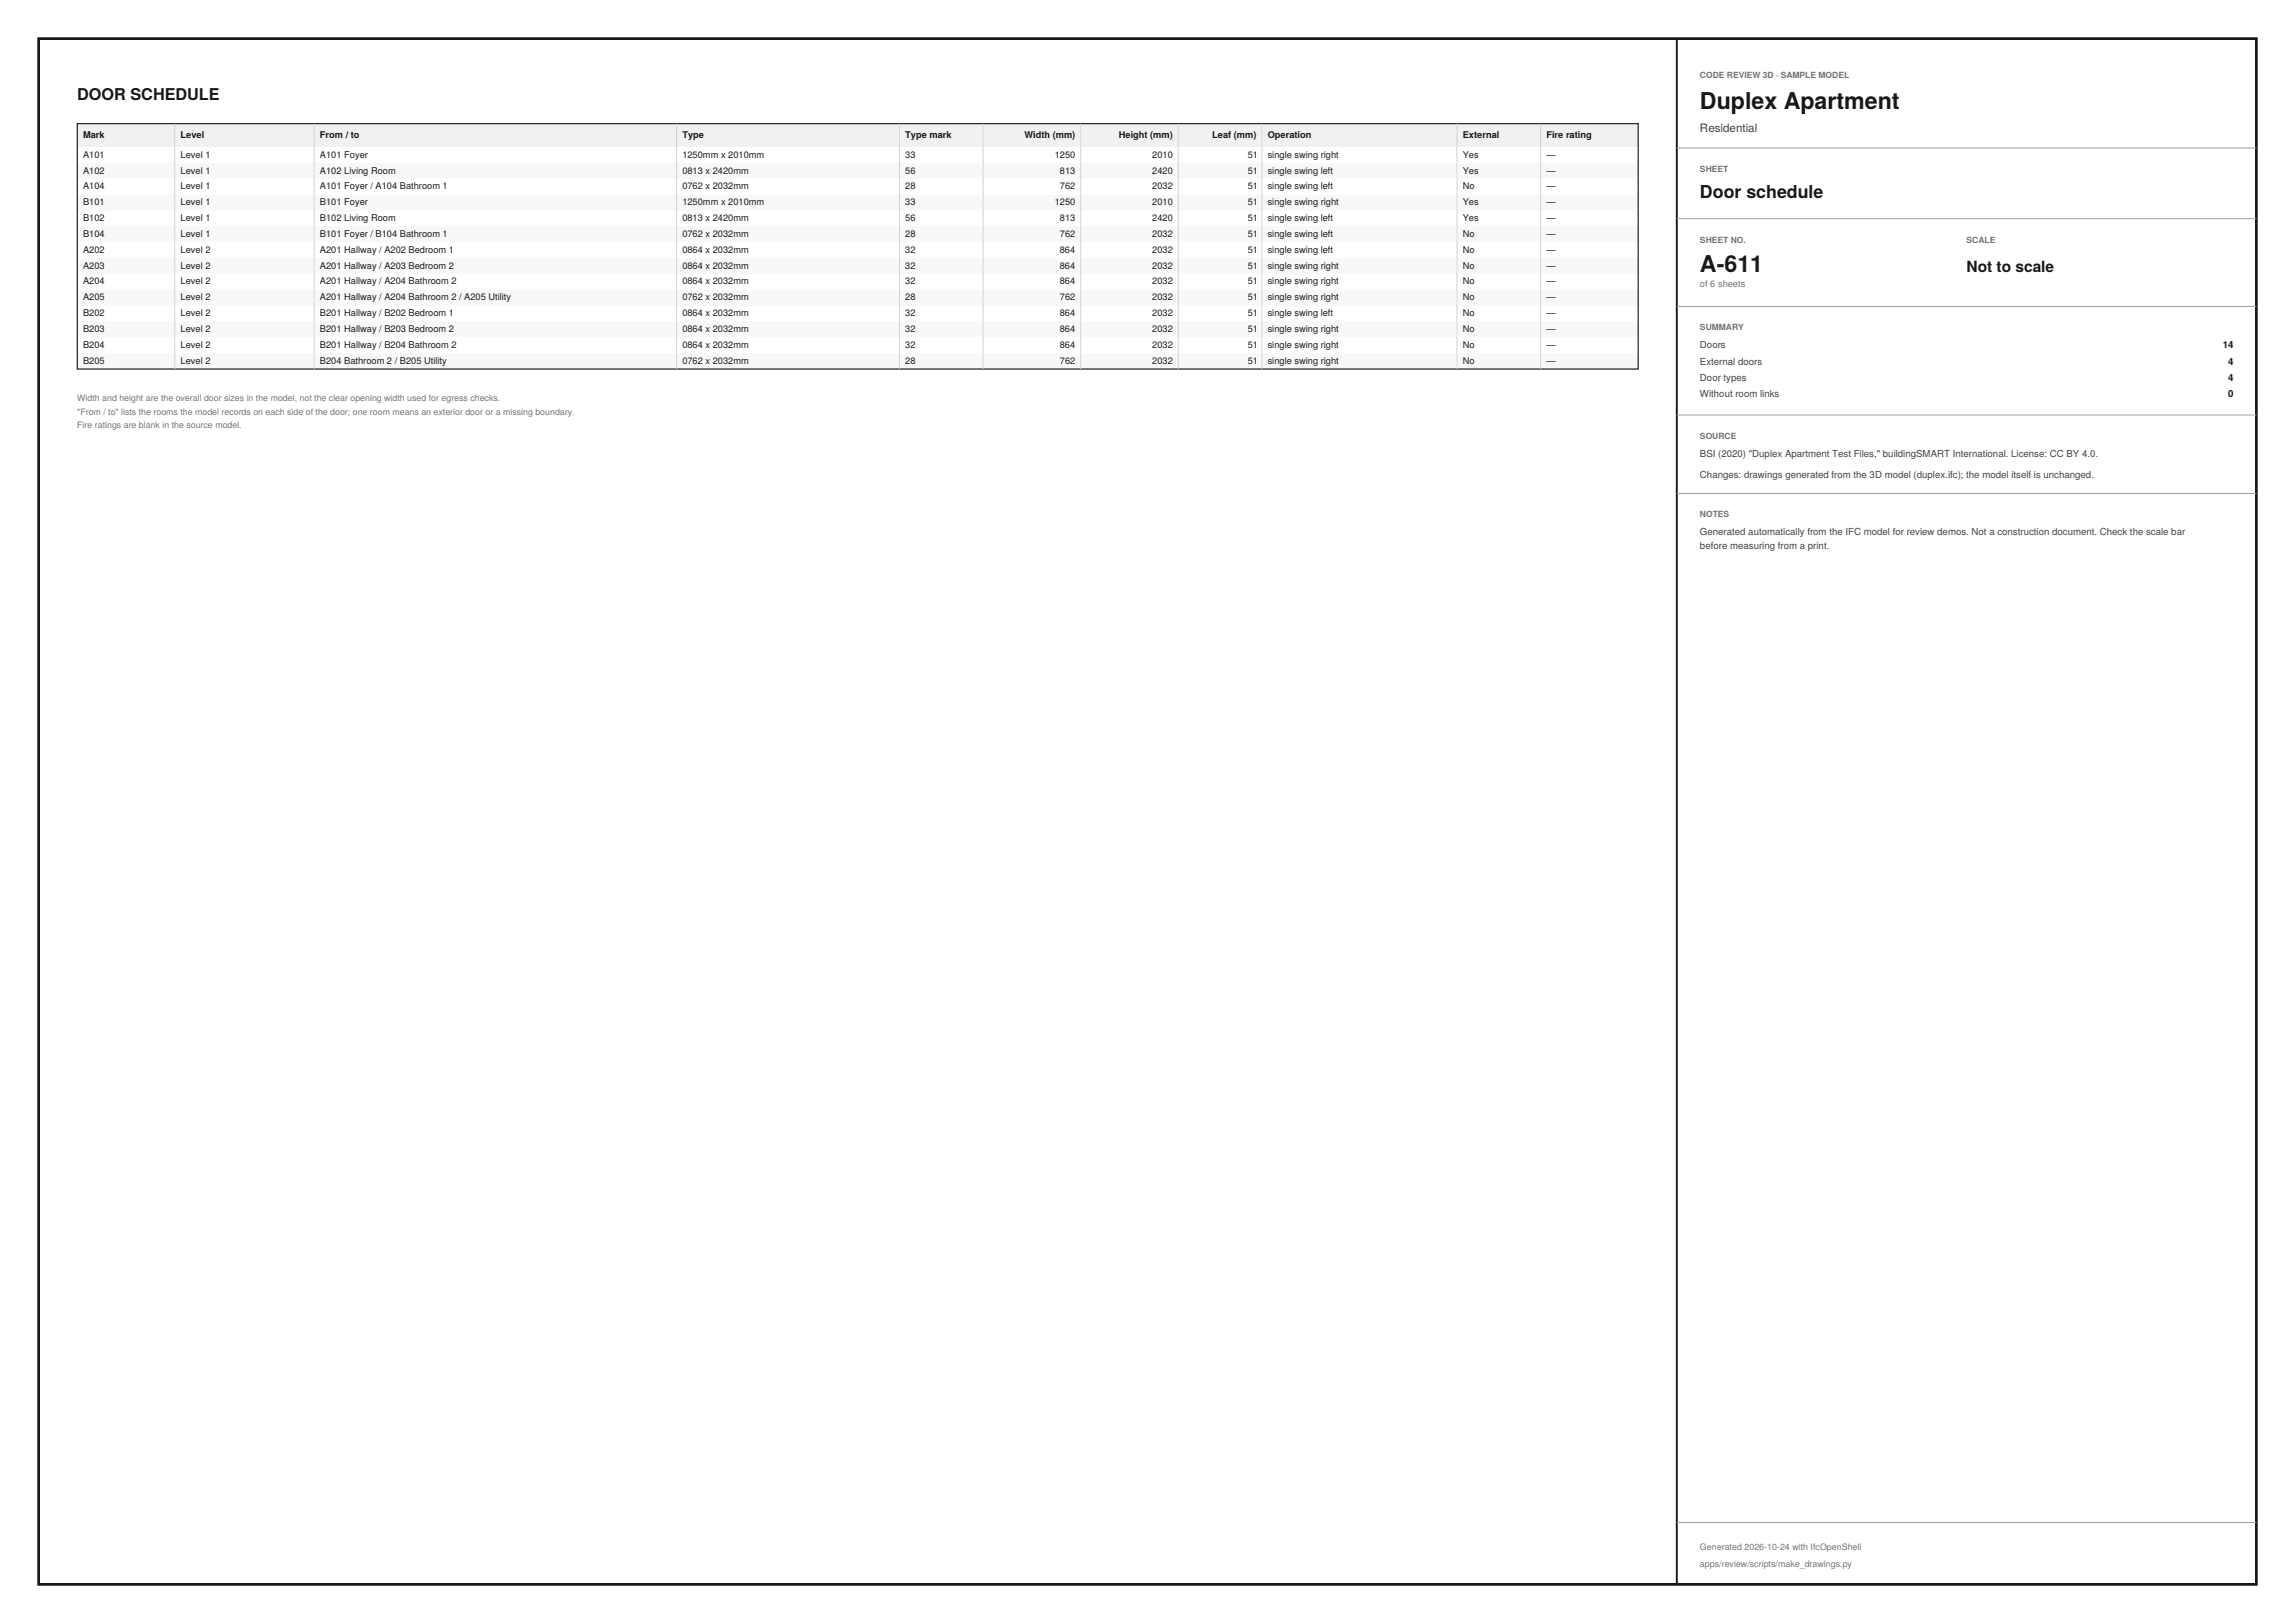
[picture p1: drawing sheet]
<svg xmlns="http://www.w3.org/2000/svg" width="594mm" height="420mm" viewBox="0 0 594 420" stroke-linecap="round" stroke-linejoin="round" font-family="sans-serif">
<defs><g id="words">
<g font-size="6" fill="#111827">
<text x="440" y="28.3">Duplex Apartment</text>
<text x="440" y="70.3">A-611</text>
</g>
<text font-size="4.6" fill="#111827" x="440" y="51.2">Door schedule</text>
<text font-size="4.2" fill="#111827" x="20" y="26">DOOR SCHEDULE</text>
<text font-size="4" fill="#111827" x="509" y="70.3">Not to scale</text>
<text font-size="3" fill="#374151" x="440" y="34.1">Residential</text>
<g font-size="2.5" fill="#374151">
<text x="440" y="90.2">Doors</text>
<text x="440" y="94.4">External doors</text>
<text x="440" y="98.6">Door types</text>
<text x="440" y="102.8">Without room links</text>
<text x="440" y="118.2">BSI (2020) &quot;Duplex Apartment Test Files,&quot; buildingSMART International. License: CC BY 4.0.</text>
<text x="440" y="123.7">Changes: drawings generated from the 3D model (duplex.ifc); the model itself is unchanged.</text>
<text x="440" y="138.4">Generated automatically from the IFC model for review demos. Not a construction document. Check the scale bar</text>
<text x="440" y="142.1">before measuring from a print.</text>
</g>
<g font-size="2.5" fill="#111827">
<text x="575.3" y="90.2">14</text>
<text x="576.7" y="94.4">4</text>
<text x="576.7" y="98.6">4</text>
<text x="576.7" y="102.8">0</text>
</g>
<g font-size="2.4" fill="#111827">
<text x="21.5" y="35.8">Mark</text>
<text x="46.8" y="35.8">Level</text>
<text x="82.8" y="35.8">From / to</text>
<text x="176.6" y="35.8">Type</text>
<text x="234.3" y="35.8">Type mark</text>
<text x="265.1" y="35.8">Width (mm)</text>
<text x="289.6" y="35.8">Height (mm)</text>
<text x="313.8" y="35.8">Leaf (mm)</text>
<text x="328.1" y="35.8">Operation</text>
<text x="378.6" y="35.8">External</text>
<text x="400.2" y="35.8">Fire rating</text>
<text x="21.5" y="40.8">A101</text>
<text x="46.8" y="40.8">Level 1</text>
<text x="82.8" y="40.8">A101 Foyer</text>
<text x="176.6" y="40.8">1250mm x 2010mm</text>
<text x="234.3" y="40.8">33</text>
<text x="273" y="40.8">1250</text>
<text x="298.2" y="40.8">2010</text>
<text x="322.9" y="40.8">51</text>
<text x="328.1" y="40.8">single swing right</text>
<text x="378.6" y="40.8">Yes</text>
<text x="400.2" y="40.8">—</text>
<text x="21.5" y="44.9">A102</text>
<text x="46.8" y="44.9">Level 1</text>
<text x="82.8" y="44.9">A102 Living Room</text>
<text x="176.6" y="44.9">0813 x 2420mm</text>
<text x="234.3" y="44.9">56</text>
<text x="274.3" y="44.9">813</text>
<text x="298.2" y="44.9">2420</text>
<text x="322.9" y="44.9">51</text>
<text x="328.1" y="44.9">single swing left</text>
<text x="378.6" y="44.9">Yes</text>
<text x="400.2" y="44.9">—</text>
<text x="21.5" y="49">A104</text>
<text x="21.5" y="53.1">B101</text>
<text x="46.8" y="49">Level 1</text>
<text x="46.8" y="53.1">Level 1</text>
<text x="82.8" y="49">A101 Foyer / A104 Bathroom 1</text>
<text x="82.8" y="53.1">B101 Foyer</text>
<text x="176.6" y="49">0762 x 2032mm</text>
<text x="176.6" y="53.1">1250mm x 2010mm</text>
<text x="234.3" y="49">28</text>
<text x="234.3" y="53.1">33</text>
<text x="273" y="53.1">1250</text>
<text x="274.3" y="49">762</text>
<text x="298.2" y="49">2032</text>
<text x="298.2" y="53.1">2010</text>
<text x="322.9" y="49">51</text>
<text x="322.9" y="53.1">51</text>
<text x="328.1" y="49">single swing left</text>
<text x="328.1" y="53.1">single swing right</text>
<text x="378.6" y="49">No</text>
<text x="378.6" y="53.1">Yes</text>
<text x="400.2" y="49">—</text>
<text x="400.2" y="53.1">—</text>
<text x="21.5" y="57.2">B102</text>
<text x="46.8" y="57.2">Level 1</text>
<text x="82.8" y="57.2">B102 Living Room</text>
<text x="176.6" y="57.2">0813 x 2420mm</text>
<text x="234.3" y="57.2">56</text>
<text x="274.3" y="57.2">813</text>
<text x="298.2" y="57.2">2420</text>
<text x="322.9" y="57.2">51</text>
<text x="328.1" y="57.2">single swing left</text>
<text x="378.6" y="57.2">Yes</text>
<text x="400.2" y="57.2">—</text>
<text x="21.5" y="61.3">B104</text>
<text x="21.5" y="65.4">A202</text>
<text x="46.8" y="61.3">Level 1</text>
<text x="46.8" y="65.4">Level 2</text>
<text x="82.8" y="61.3">B101 Foyer / B104 Bathroom 1</text>
<text x="82.8" y="65.4">A201 Hallway / A202 Bedroom 1</text>
<text x="176.6" y="61.3">0762 x 2032mm</text>
<text x="176.6" y="65.4">0864 x 2032mm</text>
<text x="234.3" y="61.3">28</text>
<text x="234.3" y="65.4">32</text>
<text x="274.3" y="65.4">864</text>
<text x="274.3" y="61.3">762</text>
<text x="298.2" y="65.4">2032</text>
<text x="298.2" y="61.3">2032</text>
<text x="322.9" y="61.3">51</text>
<text x="322.9" y="65.4">51</text>
<text x="328.1" y="61.3">single swing left</text>
<text x="328.1" y="65.4">single swing left</text>
<text x="378.6" y="61.3">No</text>
<text x="378.6" y="65.4">No</text>
<text x="400.2" y="61.3">—</text>
<text x="400.2" y="65.4">—</text>
<text x="21.5" y="69.5">A203</text>
<text x="46.8" y="69.5">Level 2</text>
<text x="82.8" y="69.5">A201 Hallway / A203 Bedroom 2</text>
<text x="176.6" y="69.5">0864 x 2032mm</text>
<text x="234.3" y="69.5">32</text>
<text x="274.3" y="69.5">864</text>
<text x="298.2" y="69.5">2032</text>
<text x="322.9" y="69.5">51</text>
<text x="328.1" y="69.5">single swing right</text>
<text x="378.6" y="69.5">No</text>
<text x="400.2" y="69.5">—</text>
<text x="21.5" y="73.6">A204</text>
<text x="21.5" y="77.7">A205</text>
<text x="46.8" y="73.6">Level 2</text>
<text x="46.8" y="77.7">Level 2</text>
<text x="82.8" y="73.6">A201 Hallway / A204 Bathroom 2</text>
<text x="82.8" y="77.7">A201 Hallway / A204 Bathroom 2 / A205 Utility</text>
<text x="176.6" y="73.6">0864 x 2032mm</text>
<text x="176.6" y="77.7">0762 x 2032mm</text>
<text x="234.3" y="73.6">32</text>
<text x="234.3" y="77.7">28</text>
<text x="274.3" y="73.6">864</text>
<text x="274.3" y="77.7">762</text>
<text x="298.2" y="73.6">2032</text>
<text x="298.2" y="77.7">2032</text>
<text x="322.9" y="73.6">51</text>
<text x="322.9" y="77.7">51</text>
<text x="328.1" y="73.6">single swing right</text>
<text x="328.1" y="77.7">single swing right</text>
<text x="378.6" y="73.6">No</text>
<text x="378.6" y="77.7">No</text>
<text x="400.2" y="73.6">—</text>
<text x="400.2" y="77.7">—</text>
<text x="21.5" y="81.8">B202</text>
<text x="46.8" y="81.8">Level 2</text>
<text x="82.8" y="81.8">B201 Hallway / B202 Bedroom 1</text>
<text x="176.6" y="81.8">0864 x 2032mm</text>
<text x="234.3" y="81.8">32</text>
<text x="274.3" y="81.8">864</text>
<text x="298.2" y="81.8">2032</text>
<text x="322.9" y="81.8">51</text>
<text x="328.1" y="81.8">single swing left</text>
<text x="378.6" y="81.8">No</text>
<text x="400.2" y="81.8">—</text>
<text x="21.5" y="85.9">B203</text>
<text x="21.5" y="90">B204</text>
<text x="46.8" y="85.9">Level 2</text>
<text x="46.8" y="90">Level 2</text>
<text x="82.8" y="85.9">B201 Hallway / B203 Bedroom 2</text>
<text x="82.8" y="90">B201 Hallway / B204 Bathroom 2</text>
<text x="176.6" y="85.9">0864 x 2032mm</text>
<text x="176.6" y="90">0864 x 2032mm</text>
<text x="234.3" y="85.9">32</text>
<text x="234.3" y="90">32</text>
<text x="274.3" y="85.9">864</text>
<text x="274.3" y="90">864</text>
<text x="298.2" y="85.9">2032</text>
<text x="298.2" y="90">2032</text>
<text x="322.9" y="85.9">51</text>
<text x="322.9" y="90">51</text>
<text x="328.1" y="85.9">single swing right</text>
<text x="328.1" y="90">single swing right</text>
<text x="378.6" y="85.9">No</text>
<text x="378.6" y="90">No</text>
<text x="400.2" y="85.9">—</text>
<text x="400.2" y="90">—</text>
<text x="21.5" y="94.1">B205</text>
<text x="46.8" y="94.1">Level 2</text>
<text x="82.8" y="94.1">B204 Bathroom 2 / B205 Utility</text>
<text x="176.6" y="94.1">0762 x 2032mm</text>
<text x="234.3" y="94.1">28</text>
<text x="274.3" y="94.1">762</text>
<text x="298.2" y="94.1">2032</text>
<text x="322.9" y="94.1">51</text>
<text x="328.1" y="94.1">single swing right</text>
<text x="378.6" y="94.1">No</text>
<text x="400.2" y="94.1">—</text>
</g>
<text font-size="2.4" fill="#6b7280" x="440" y="74.3">of 6 sheets</text>
<g font-size="2.3" fill="#6b7280">
<text x="20" y="103.9">Width and height are the overall door sizes in the model, not the clear opening width used for egress checks.</text>
<text x="20" y="107.3">&quot;From / to&quot; lists the rooms the model records on each side of the door; one room means an exterior door or a missing boundary.</text>
<text x="20" y="110.7">Fire ratings are blank in the source model.</text>
<text x="440" y="401">Generated 2026-10-24 with IfcOpenShell</text>
<text x="440" y="405.5">apps/review/scripts/make_drawings.py</text>
</g>
<g font-size="2.2" fill="#6b7280">
<text x="440" y="20.2">CODE REVIEW 3D · SAMPLE MODEL</text>
<text x="440" y="44.5">SHEET</text>
<text x="440" y="62.8">SHEET NO.</text>
<text x="509" y="62.8">SCALE</text>
<text x="440" y="85.5">SUMMARY</text>
<text x="440" y="113.6">SOURCE</text>
<text x="440" y="133.9">NOTES</text>
</g>
</g></defs>
<path d="M20 32h404v6.1h-404z" fill="#eef1f5"/>
<g fill="#f7f8fa">
<path d="M20 42.2h404v4.1h-404z"/>
<path d="M20 50.4h404v4.1h-404z"/>
<path d="M20 58.6h404v4.1h-404z"/>
<path d="M20 66.8h404v4.1h-404z"/>
<path d="M20 75h404v4.1h-404z"/>
<path d="M20 83.2h404v4.1h-404z"/>
<path d="M20 91.4h404v4.1h-404z"/>
</g>
<path d="M20 32h404v63.5h-404z" fill="none" stroke="#111827" stroke-width=".3"/>
<path d="M45.3 32v63.5M81.3 32v63.5M175.1 32v63.5M232.8 32v63.5M254.5 32v63.5M279.7 32v63.5M305 32v63.5M326.6 32v63.5M377.1 32v63.5M398.8 32v63.5" fill="none" stroke="#d1d5db" stroke-width=".26"/>
<path d="M10 10h574v400h-574z" fill="none" stroke="#111827" stroke-width=".7" stroke-linecap="butt"/>
<path d="M434 10v400" fill="none" stroke="#111827" stroke-width=".5"/>
<path d="M434 38.3h150M434 56.6h150M434 79.3h150M434 107.4h150M434 127.7h150M434 394h150" fill="none" stroke="#9ca3af" stroke-width=".26"/>
<use href="#words"/>
</svg>
